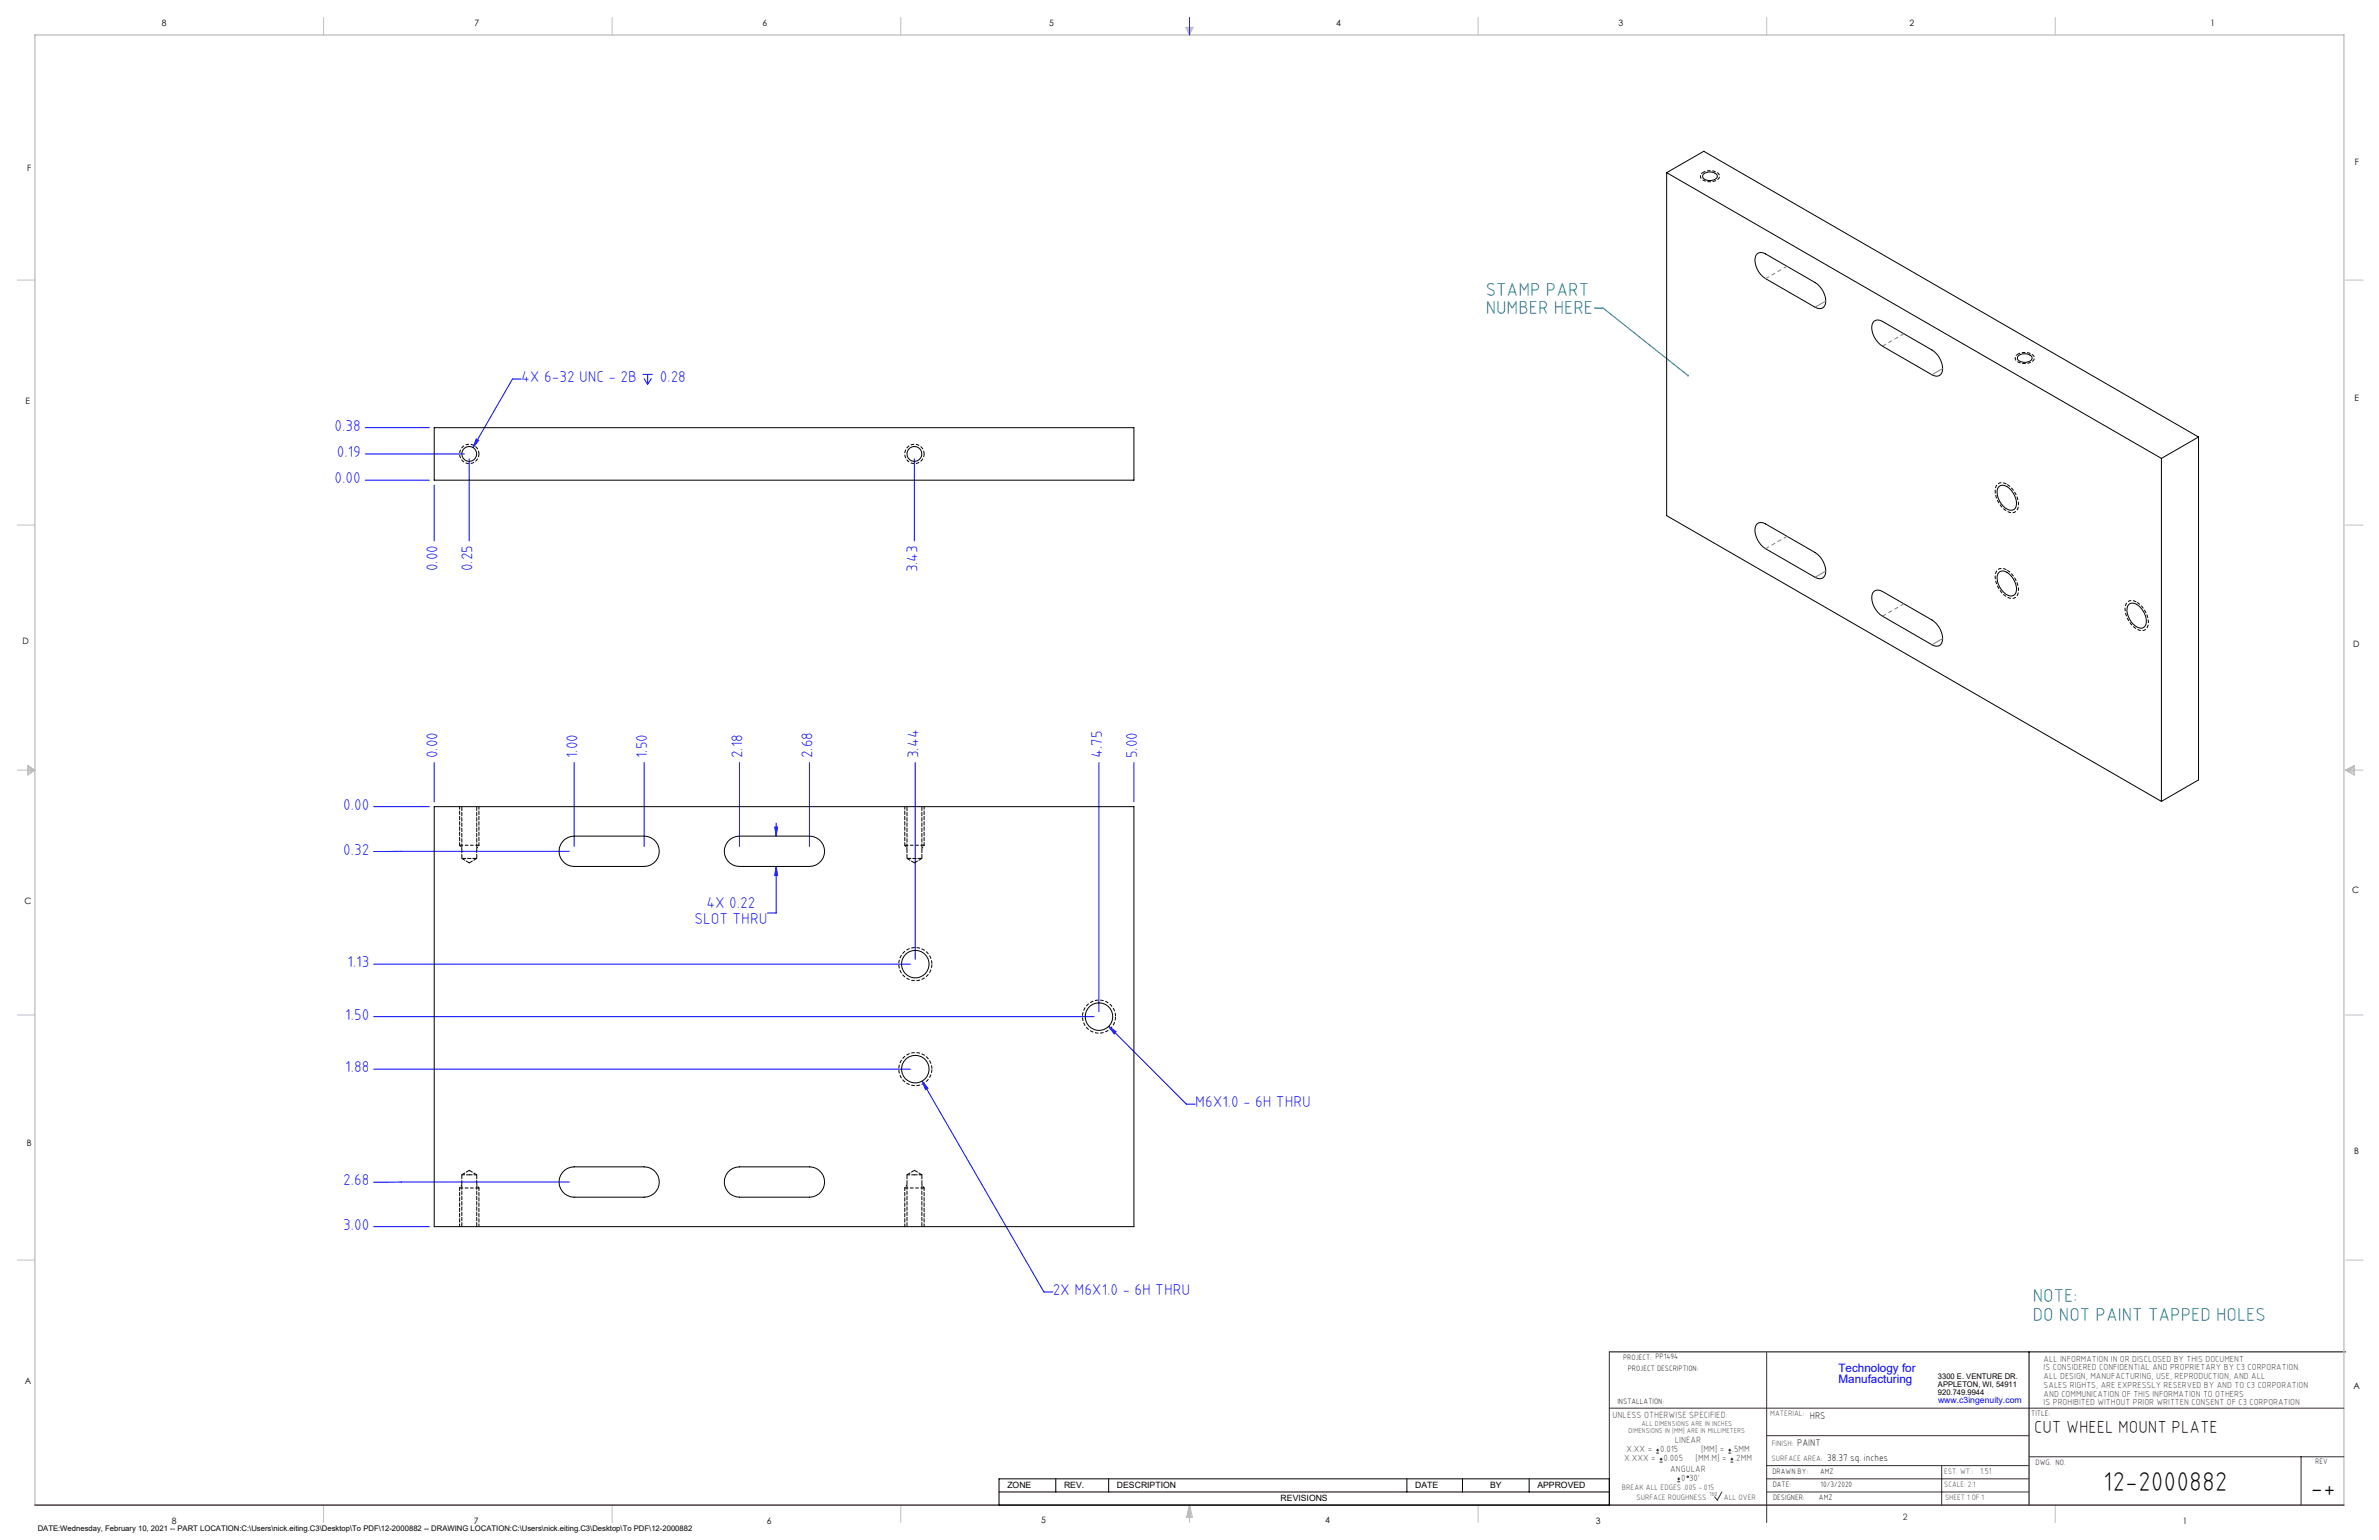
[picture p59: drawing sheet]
<svg xmlns="http://www.w3.org/2000/svg" width="864mm" height="559mm" viewBox="0 0 864 559" stroke-linecap="round" stroke-linejoin="round" font-family="sans-serif">
<defs><g id="words">
<g font-size="9.9">
<text x="763.5" y="541.1">12-2000882</text>
<text x="838.7" y="543.2">-+</text>
</g>
<g font-size="6.8" fill="#008080">
<text x="539.3" y="107.3">STAMP PART</text>
<text x="539.3" y="114.1">NUMBER HERE</text>
<text x="737.9" y="472.6">NOTE:</text>
<text x="737.9" y="479.4">DO NOT PAINT TAPPED HOLES</text>
</g>
<text font-size="6.3" x="738.4" y="519.9">CUT WHEEL MOUNT PLATE</text>
<g font-size="5.7" fill="#00f">
<text x="189.2" y="138.7">4X 6-32 UNC - 2B</text>
<text x="239.5" y="138.7">0.28</text>
<text x="121.5" y="156.3">0.38</text>
<text x="122.3" y="165.8">0.19</text>
<text x="121.5" y="175.4">0.00</text>
<text x="158.8" y="207.3" transform="rotate(-90 158.8 207.3)">0.00</text>
<text x="171.5" y="207.3" transform="rotate(-90 171.5 207.3)">0.25</text>
<text x="333.1" y="207.7" transform="rotate(-90 333.1 207.7)">3.43</text>
<text x="158.8" y="275.1" transform="rotate(-90 158.8 275.1)">0.00</text>
<text x="209.6" y="275.1" transform="rotate(-90 209.6 275.1)">1.00</text>
<text x="235" y="275.1" transform="rotate(-90 235 275.1)">1.50</text>
<text x="269.6" y="275.1" transform="rotate(-90 269.6 275.1)">2.18</text>
<text x="295" y="275.1" transform="rotate(-90 295 275.1)">2.68</text>
<text x="333.4" y="275.1" transform="rotate(-90 333.4 275.1)">3.44</text>
<text x="400.1" y="275.1" transform="rotate(-90 400.1 275.1)">4.75</text>
<text x="412.8" y="275.1" transform="rotate(-90 412.8 275.1)">5.00</text>
<text x="124.6" y="293.8">0.00</text>
<text x="124.6" y="310.1">0.32</text>
<text x="256.4" y="329.6">4X 0.22</text>
<text x="252.1" y="335.3">SLOT THRU</text>
<text x="126.1" y="351">1.13</text>
<text x="125.3" y="370">1.50</text>
<text x="125.3" y="389.1">1.88</text>
<text x="433.9" y="401.8">M6X1.0 - 6H THRU</text>
<text x="124.6" y="430.1">2.68</text>
<text x="124.6" y="446.2">3.00</text>
<text x="382.1" y="469.9">2X M6X1.0 - 6H THRU</text>
</g>
<g font-size="4.2" fill="#00f">
<text x="667.4" y="497.7">Technology for</text>
<text x="667.4" y="502">Manufacturing</text>
</g>
<g font-size="3.5">
<text x="657" y="514.9">HRS</text>
<text x="652.4" y="524.7">PAINT</text>
<text x="663.3" y="530.1">38.37 sq. inches</text>
</g>
<g font-size="3.3" fill="#382c30">
<text x="585.4" y="514.4">UNLESS OTHERWISE SPECIFIED:</text>
<text x="590.4" y="526.8">X.XX =</text>
<text x="602.6" y="526.8">0.015</text>
<text x="608" y="523.6">LINEAR</text>
<text x="617.5" y="526.8">[MM] =</text>
<text x="628.8" y="526.8">.5MM</text>
<text x="589.6" y="530.1">X.XXX =</text>
<text x="603.9" y="530.1">0.005</text>
<text x="606.3" y="534">ANGULAR</text>
<text x="615.5" y="530.1">[MM.M] =</text>
<text x="629.6" y="530.1">.2MM</text>
<text x="610.3" y="537.3">0</text>
<text x="613.2" y="537.3">30'</text>
</g>
<g font-size="3.2">
<text x="58.8" y="9.6">8</text>
<text x="172.3" y="9.5">7</text>
<text x="276.8" y="9.5">6</text>
<text x="380.9" y="9.6">5</text>
<text x="485" y="9.5">4</text>
<text x="587.5" y="9.5">3</text>
<text x="693.1" y="9.5">2</text>
<text x="802.4" y="9.5">1</text>
<text x="854.9" y="59.8">F</text>
<text x="9.9" y="62">F</text>
<text x="9.3" y="146.5">E</text>
<text x="854.7" y="145.5">E</text>
<text x="8.2" y="233.6">D</text>
<text x="854.3" y="234.9">D</text>
<text x="8.9" y="328.1">C</text>
<text x="853.9" y="324.1">C</text>
<text x="9.7" y="415.8">B</text>
<text x="854.6" y="418.6">B</text>
<text x="9" y="502">A</text>
<text x="854.3" y="503.9">A</text>
<text x="62.3" y="552.9">8</text>
<text x="172" y="552.9">7</text>
<text x="278.3" y="552.9">6</text>
<text x="377.9" y="552.8">5</text>
<text x="481" y="552.8">4</text>
<text x="579.3" y="552.8">3</text>
<text x="792.4" y="552.8">1</text>
</g>
<g font-size="3.2" fill="#382c30">
<text x="741.9" y="494.1">ALL INFORMATION IN OR DISCLOSED BY THIS DOCUMENT</text>
<text x="741.9" y="497.3">IS CONSIDERED CONFIDENTIAL AND PROPRIETARY BY C3 CORPORATION.</text>
<text x="741.9" y="500.4">ALL DESIGN, MANUFACTURING, USE, REPRODUCTION, AND ALL</text>
<text x="741.9" y="503.6">SALES RIGHTS, ARE EXPRESSLY RESERVED BY AND TO C3 CORPORATION</text>
<text x="741.9" y="506.8">AND COMMUNICATION OF THIS INFORMATION TO OTHERS</text>
<text x="741.9" y="510">IS PROHIBITED WITHOUT PRIOR WRITTEN CONSENT OF C3 CORPORATION</text>
<text x="718.8" y="534.7">1.51</text>
<text x="690.7" y="551.6">2</text>
</g>
<text font-size="3.1" fill="#00f" x="703.5" y="509.2">www.c3ingenuity.com</text>
<g font-size="3.1">
<text x="365.7" y="540">ZONE</text>
<text x="386.3" y="540">REV.</text>
<text x="405.5" y="540">DESCRIPTION</text>
<text x="464.9" y="544.8">REVISIONS</text>
<text x="513.7" y="540">DATE</text>
<text x="540.9" y="540">BY</text>
<text x="558.1" y="540">APPROVED</text>
</g>
<g font-size="2.8">
<text x="589.2" y="493.3">PROJECT: PP1494</text>
<text x="590.9" y="497.3">PROJECT DESCRIPTION:</text>
<text x="703.5" y="500.5">3300 E. VENTURE DR.</text>
<text x="703.5" y="503.3">APPLETON, WI, 54911</text>
<text x="587.1" y="509.6">INSTALLATION:</text>
<text x="703.5" y="506.2">920.749.9944</text>
<text x="737.3" y="513.8">TITLE:</text>
<text x="738.9" y="531.5">DWG. NO.</text>
<text x="840.5" y="531.3">REV</text>
<text x="643.4" y="534.9">DRAWN BY:</text>
<text x="643.5" y="539.7">DATE:</text>
<text x="660.7" y="534.7">AMZ</text>
<text x="660.9" y="539.6">10/3/2020</text>
<text x="643.6" y="544.4">DESIGNER:</text>
<text x="660.3" y="544.3">AMZ</text>
<text x="13.7" y="555.5">DATE:Wednesday, February 10, 2021 -- PART LOCATION:C:\Users\nick.eiting.C3\Desktop\To PDF\12-2000882 -- DRAWING LOCATION:C:\Users\nick.eiting.C3\Desktop\To PDF\12-2000882</text>
</g>
<g font-size="2.8" fill="#382c30">
<text x="642.6" y="513.8">MATERIAL:</text>
<text x="643.2" y="524.8">FINISH:</text>
<text x="643.1" y="530.1">SURFACE AREA:</text>
<text x="705.7" y="534.7">EST. WT.:</text>
<text x="705.7" y="539.7">SCALE: 2:1</text>
<text x="588.8" y="540.5">BREAK ALL EDGES .005 -.015</text>
<text x="594" y="544.2">SURFACE ROUGHNESS</text>
<text x="625.8" y="544.2">ALL OVER</text>
<text x="706.1" y="544.4">SHEET 1 OF 1</text>
</g>
<g font-size="2.5" fill="#382c30">
<text x="591.2" y="520.1">DIMENSIONS IN [MM] ARE IN MILLIMETERS</text>
<text x="595.9" y="517.3">ALL DIMENSIONS ARE IN INCHES</text>
</g>
<text font-size="2.2" fill="#382c30" x="620.6" y="542.9">160</text>
</g></defs>
<path d="M584.2 490.5h267.3M736.6 490.5v55.6M362.7 536.6h221.5v9.5h-221.5zM383.3 536.6v4.8M402.4 536.6v4.8M510.7 536.6v4.8M530.9 536.6v4.8M555.1 536.6v4.8M362.7 541.4h221.5" fill="none" stroke="#000" stroke-width=".36"/>
<g fill="none" stroke="#c0c0c0" stroke-width=".36">
<path d="M117.5 6.4v6.3M222.2 6.4v6.3M327 6.4v6.3M430.4 9.9h2.7l-1.3 2.8zM430.9 9.9l.9 2.8M431.2 9.9l.6 2.8M432.1 9.9l-.3 2.8M432.6 9.9l-.8 2.8M536.6 6.4v6.3M641.3 6.4v6.3M746.1 6.4v6.3M6.3 101.6h6.4"/>
<path d="M851.5 101.6h6.3M6.3 190.5h6.4M851.5 190.5h6.3M6.3 279.4h6.4M10.1 277.7l2.6 1.7-2.6 1.9zM10.1 278.2l2.6 1.2M10.1 278.8l2.6 .6M12.7 279.4l-2.6 1.2M12.7 279.4l-2.6 .5M851.5 279.4h6.3M851.5 279.4l3.1 .5M851.5 279.4l3.1 1.2"/>
<path d="M851.5 279.4l3.1-1.7v3.6zM854.6 278.8l-3.1 .6M854.6 278.2l-3.1 1.2M6.3 368.3h6.4M851.5 368.3h6.3M6.3 457.2h6.4M851.5 457.2h6.3M117.5 546.1v6.4M222.2 546.1v6.4M327 546.1v6.4M431.8 546.1v6.4M431.8 546.1l1.1 4.5h-2.2z"/>
<path d="M431.8 546.1l.6 4.5M431.8 546.1l-.9 4.5M431.8 546.1l-.4 4.5M431.8 546.1l.3 4.5M536.6 546.1v6.4M746.1 546.1v6.4"/>
</g>
<path d="M12.7 546.1v-533.4h838.2v533.4" fill="none" stroke="#c0c0c0" stroke-width=".5"/>
<g fill="none" stroke="#00f" stroke-width=".36">
<path d="M431.8 6.4v6.3M189.2 137.5h-3.2l-14.3 24.9M233.3 135.9h3.6M233.8 137.3l1.3 2.2M235.1 135.9v3.6M236.5 137.3l-1.4 2.2M132.6 155.2h23.3M172.9 159.3l.9 .5-2.1 2.6zM132.6 174.2h23.3M132.6 164.7h36M157.6 176v20.3M170.3 166.5v29.8"/>
<path d="M331.9 166.5v29.8M157.6 276.7v14.2M208.4 276.7v30.4M233.8 276.7v30.4M268.4 276.7v30.4M293.8 276.7v30.4M332.2 276.7v71.4M398.9 276.7v90.4M411.6 276.7v14.2M135.6 292.7h20.3M281.8 298.6v4.8M206.7 308.9l-71.1 .1"/>
<path d="M281.2 300.1h1.1l-.5 3.3zM281.8 314.4l.5 3.3h-1.1zM281.8 314.4v16.9h-3.2M135.6 349.8h194.9M135.6 368.9h261.6M402.5 372.4l2.7 2-.7 .7zM402.5 372.4l28.2 28.2h3.1M135.6 387.9h194.9M334.8 392.3l2.1 2.6-.9 .5zM334.8 392.3l44.2 76.5h3.1M206.7 428.9l-71.1 .1M135.6 445.1h20.3"/>
</g>
<path d="M584.2 490.5v55.6M641.3 490.7v61.8M584.2 511h266.7M641.3 520.9h95.3M641.3 531.8h95.3M641.3 536.6h95.3M704.8 531.8v14.3M736.6 528.6h114.3M835.3 528.6v17.5M625.1 541.4l-1.7 2.9-1-1.2M641.3 541.4h95.3" fill="none" stroke="#382c30" stroke-width=".36"/>
<path d="M12.7 546.1h838.2" fill="none" stroke="#382c30" stroke-width=".5"/>
<path d="M338.3 349.8a6 6 0 0 0-8.9-5.2 6 6 0 0 0-.3 10.3 6 6 0 0 0 9.2-4.7v-.4M405 368.9a6 6 0 0 0-8.9-5.3 6 6 0 0 0-.3 10.4 6 6 0 0 0 9.1-4.8l.1-.3M338.3 387.9a6 6 0 0 0-8.9-5.2 6 6 0 0 0-.3 10.3 6 6 0 0 0 9.2-4.7v-.4" fill="none" stroke="#000" stroke-width=".36" stroke-dasharray="1.3 .6" stroke-dashoffset="-.1" stroke-linecap="butt"/>
<path d="M173.8 306.7h-7M335.4 306.7h-7M173.8 431.1h-7M335.4 431.1h-7" fill="none" stroke="#000" stroke-width=".36" stroke-dasharray="1.3 .6" stroke-linecap="butt"/>
<path d="M173.9 164.7a3.5 3.5 0 0 0-5.2-3.1 3.5 3.5 0 0 0-.2 6.1 3.5 3.5 0 0 0 5.3-2.7l.1-.3M335.5 164.7a3.5 3.5 0 0 0-5.2-3.1 3.5 3.5 0 0 0-.2 6.1 3.5 3.5 0 0 0 5.3-2.7l.1-.3" fill="none" stroke="#000" stroke-width=".36" stroke-dasharray="1.3 .6" stroke-dashoffset=".1" stroke-linecap="butt"/>
<path d="M728.5 175.7a9 9 0 0 1 4.1 8.4 2.49 2.49 0 0 1-4.1 1.4 9 9 0 0 1-4.1-8.4 2.49 2.49 0 0 1 4.1-1.4M728.5 206.8a9 9 0 0 1 4.1 8.4 2.49 2.49 0 0 1-4.1 1.4 9 9 0 0 1-4.1-8.4 2.49 2.49 0 0 1 4.1-1.4M775.6 218.5a9 9 0 0 1 4.2 8.3 2.49 2.49 0 0 1-4.2 1.5 9 9 0 0 1-4.1-8.4 2.49 2.49 0 0 1 4.1-1.4" fill="none" stroke="#000" stroke-width=".36" stroke-dasharray="1.3 .6" stroke-dashoffset="-.2" stroke-linecap="butt"/>
<path d="M618.3 62.5a4.8 4.8 0 0 1 5.8 .9 1.69 1.69 0 0 1-1.3 2.2 4.5 4.5 0 0 1-5.5-1.4v-.6l1-1.1M732.5 128.5a4.8 4.8 0 0 1 5.9 .9 1.69 1.69 0 0 1-1.3 2.1 4.5 4.5 0 0 1-5.6-1.4l.1-.6 .9-1" fill="none" stroke="#000" stroke-width=".36" stroke-dasharray="1.3 .6" stroke-dashoffset=".4" stroke-linecap="butt"/>
<path d="M166.8 306.7l.8 1.2M173.1 307.9l.8-1.2M328.4 306.7l.8 1.2M334.7 307.9l.8-1.2M167.6 429.9l-.8 1.2M173.9 431.1l-.8-1.2M329.2 429.9l-.8 1.2M335.5 431.1l-.8-1.2" fill="none" stroke="#000" stroke-width=".36" stroke-dasharray="1.3 .6" stroke-dashoffset=".7"/>
<path d="M166.8 292.7v14M328.4 292.7v14M173.9 306.7v-14M335.5 306.7v-14M166.8 431.1v14M328.4 431.1v14M173.9 445.1v-14M335.5 445.1v-14" fill="none" stroke="#000" stroke-width=".36" stroke-dasharray="1.3 .6" stroke-dashoffset=".3"/>
<path d="M173.9 306.7h-.1M335.5 306.7h-.1M173.9 431.1h-.1M335.5 431.1h-.1" fill="none" stroke="#000" stroke-width=".36" stroke-dasharray="1.3 .6"/>
<path d="M578.8 111.8h3.1l30.9 24.5" fill="none" stroke="#008080" stroke-width=".36"/>
<path d="M612.5 136h.5l.1 .5-.3-.2 .3 .2-.5 .1z" fill="#008080"/>
<path d="M402.5 372.4l2 2.7 .7-.7zM281.8 314.4l.5 3.3h-1.1zM281.2 300.1h1.1l-.5 3.3zM334.8 392.3l1.2 3.1 .9-.5zM172.9 159.3l-1.2 3.1 2.1-2.6z" fill="#00f"/>
<g fill="none" stroke="#000" stroke-width=".36">
<path d="M605 62.7v124.4l179.6 103.7M605 62.7l179.6 103.6M605 62.7l13.5-7.8 179.6 103.7M618.3 63.3a3.5 3.5 0 0 1 5.1 .4 2.38 2.38 0 0 1-3.1 1.8 2.06 2.06 0 0 1-2.2-1.8zM637.9 92.1a2.57 2.57 0 0 1 3 0l18 10.4a7.7 7.7 0 0 1 3.5 8.5 2.28 2.28 0 0 1-3.5 .5l-18-10.4a7.7 7.7 0 0 1-3.5-8.5zM680.3 116.6a2.62 2.62 0 0 1 3.1 0l17.9 10.4a7.8 7.8 0 0 1 3.5 8.5 2.31 2.31 0 0 1-3.5 .5l-17.9-10.4a7.7 7.7 0 0 1-3.6-8.4zM732.6 129.2a3.5 3.5 0 0 1 5.1 .5 2.34 2.34 0 0 1-3.1 1.8 2.06 2.06 0 0 1-2.3-1.8zM157.6 155.2h254v19h-254zM798.1 158.6l-13.5 7.7M798.1 158.6v124.4l-13.5 7.8M725.7 176.5a3.2 3.2 0 0 1 4.4 1.4 6.4 6.4 0 0 1 1.5 6.5 2.8 2.8 0 0 1-4.3-.6 6.9 6.9 0 0 1-2.1-6.7zM784.6 166.3v124.5"/>
<path d="M637.9 190a2.57 2.57 0 0 1 3 .1l18 10.4a7.8 7.8 0 0 1 3.5 8.5 2.25 2.25 0 0 1-3.5 .5l-18-10.4a7.8 7.8 0 0 1-3.5-8.5zM680.3 214.6a2.62 2.62 0 0 1 3.1 0l17.9 10.4a7.8 7.8 0 0 1 3.5 8.4 2.25 2.25 0 0 1-3.5 .6l-17.9-10.4a7.7 7.7 0 0 1-3.6-8.5zM725.7 207.6a3.2 3.2 0 0 1 4.4 1.4 6.4 6.4 0 0 1 1.5 6.5 2.78 2.78 0 0 1-4.3-.7 6.8 6.8 0 0 1-2.1-6.6zM772.8 219.3a3.2 3.2 0 0 1 4.4 1.4 6.3 6.3 0 0 1 1.5 6.5 2.23 2.23 0 0 1-3.5 0 7.1 7.1 0 0 1-2.8-7.3zM157.6 292.7h254v152.4h-254zM205 304.6l2.2-1.1 1.2-.1h25.4a5.5 5.5 0 0 1 5.5 5.5 5.5 5.5 0 0 1-5.5 5.5h-25.4a5.5 5.5 0 0 1-5.2-3.7 5.5 5.5 0 0 1 1.8-6.1zM264.1 305.5a5.7 5.7 0 0 1 4.3-2.1h25.4a5.5 5.5 0 0 1 5.5 5.5 5.5 5.5 0 0 1-5.5 5.5h-25.4a5.5 5.5 0 0 1-4.9-3.1 5.5 5.5 0 0 1 .6-5.8zM205 424.6l1.1-.7 2.3-.5h25.4a5.5 5.5 0 0 1 5.5 5.5 5.5 5.5 0 0 1-5.5 5.5h-25.4a5.5 5.5 0 0 1-5.1-3.7 5.5 5.5 0 0 1 1.7-6.1zM265 424.6l1.1-.7 2.3-.5h25.4a5.5 5.5 0 0 1 5.5 5.5 5.5 5.5 0 0 1-5.5 5.5h-25.4a5.5 5.5 0 0 1-5.1-3.7 5.5 5.5 0 0 1 1.7-6.1z"/>
<circle cx="170.3" cy="164.7" r="2.69"/>
<circle cx="331.9" cy="164.7" r="2.7"/>
<circle cx="332.3" cy="349.8" r="5"/>
<circle cx="398.9" cy="368.9" r="5"/>
<circle cx="332.3" cy="387.9" r="5"/>
</g>
<path d="M167.6 292.7v18.8M329.2 292.7v18.8M167.6 311.5h5.5M173.1 311.5v-18.8M329.2 311.5h5.5M334.7 311.5v-18.8M167.6 426.3v18.8M329.2 426.3v18.8M173.1 445.1v-18.8M334.7 445.1v-18.8" fill="none" stroke="#000" stroke-width=".36" stroke-dasharray="1.3 .6" stroke-dashoffset="-.2"/>
<path d="M170.4 426.3h-2.8M173.1 426.3h-2.7M332 426.3h-2.8M334.7 426.3h-2.7" fill="none" stroke="#000" stroke-width=".36" stroke-dasharray="1.3 .6" stroke-dashoffset=".2"/>
<path d="M167.6 311.5l2.8 1.6M170.4 313.1l2.7-1.6M329.2 311.5l2.8 1.6M332 313.1l2.7-1.6M170.4 424.7l-2.8 1.6M173.1 426.3l-2.7-1.6M332 424.7l-2.8 1.6M334.7 426.3l-2.7-1.6" fill="none" stroke="#000" stroke-width=".36" stroke-dasharray="1.3 .6"/>
<path d="M662.8 109.2l-3.9 2.3M705.2 133.7l-3.9 2.3M662.8 207.2l-3.9 2.3M705.2 231.7l-3.9 2.2" fill="none" stroke="#808080" stroke-width=".36" stroke-dasharray="6.3 1.3 1.3 1.3 1.3 1.3"/>
<path d="M648.7 96.6l-7.8 4.5M691.2 121.1l-7.8 4.5M648.7 194.6l-7.8 4.5M691.2 219.1l-7.8 4.5" fill="none" stroke="#808080" stroke-width=".36" stroke-dasharray="6.3 1.3 1.3 1.3 1.3 1.3" stroke-dashoffset="5"/>
<g fill="none" stroke="#382c30" stroke-width=".36">
<path d="M601.2 527.3h1.1M601.2 526.2h1.1M601.7 525.7v1M602.5 530.5h1M602.5 529.5h1M603 529v1M608.9 537.7h1M608.9 536.6h1M609.4 536.1v1.1M627.4 527.3h1M627.4 526.2h1M627.9 525.7v1"/>
<path d="M628.2 530.5h1M628.2 529.5h1M628.7 529v1"/>
<circle cx="612.7" cy="535.9" r=".27"/>
</g>
<use href="#words"/>
</svg>
